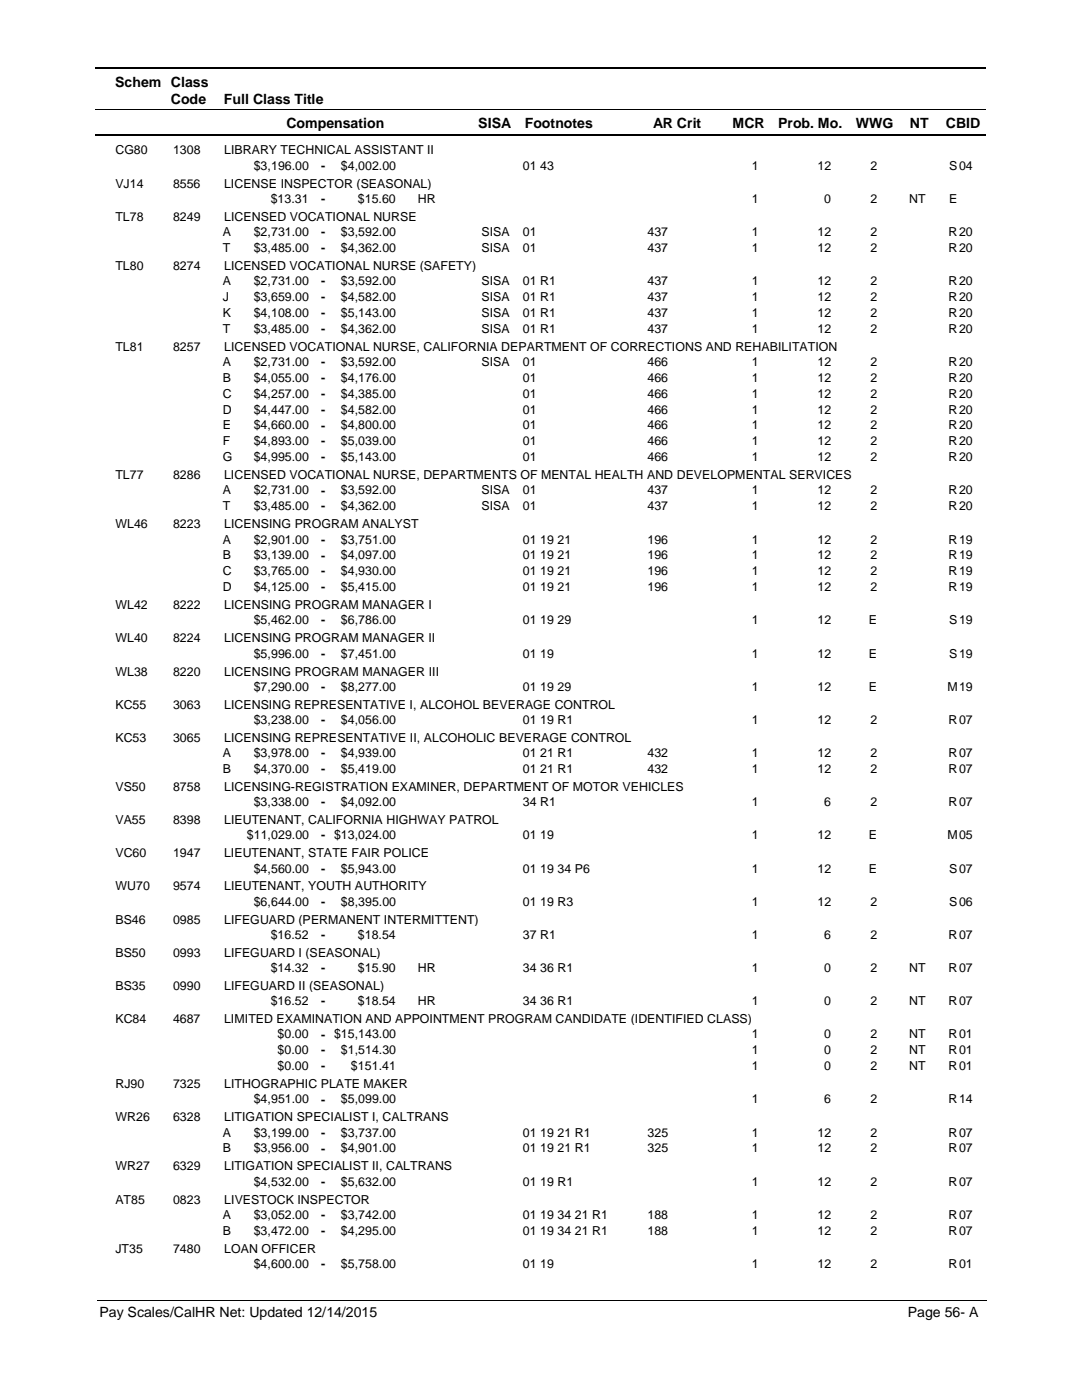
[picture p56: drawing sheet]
<svg xmlns="http://www.w3.org/2000/svg" width="216mm" height="279mm" viewBox="0 0 216 279" stroke-linecap="round" stroke-linejoin="round" font-family="sans-serif">
<defs><g id="words">
<g font-size="2.8">
<text x="23" y="17.3">Schem Class</text>
<text x="34.1" y="20.7">Code</text>
<text x="44.7" y="20.7">Full Class Title</text>
<text x="57.2" y="25.6">Compensation</text>
<text x="95.4" y="25.6">SISA</text>
<text x="104.7" y="25.6">Footnotes</text>
<text x="130.3" y="25.6">AR Crit</text>
<text x="146.2" y="25.6">MCR</text>
<text x="155.3" y="25.6">Prob. Mo.</text>
<text x="170.8" y="25.6">WWG</text>
<text x="181.5" y="25.6">NT</text>
<text x="188.7" y="25.6">CBID</text>
<text x="19.9" y="262.9">Pay Scales/CalHR Net: Updated 12/14/2015</text>
<text x="181.1" y="262.9">Page 56- A</text>
</g>
<g font-size="2.5">
<text x="23" y="30.8">CG80</text>
<text x="34.5" y="30.8">1308</text>
<text x="44.7" y="30.8">LIBRARY TECHNICAL ASSISTANT II</text>
<text x="50.6" y="33.9">$3,196.00</text>
<text x="64.1" y="33.9">-</text>
<text x="68" y="33.9">$4,002.00</text>
<text x="104.3" y="33.9">01 43</text>
<text x="150" y="33.9">1</text>
<text x="163.1" y="33.9">12</text>
<text x="173.7" y="33.9">2</text>
<text x="189.4" y="33.9">S</text>
<text x="191.4" y="33.9">04</text>
<text x="23" y="37.4">VJ14</text>
<text x="34.5" y="37.4">8556</text>
<text x="44.7" y="37.4">LICENSE INSPECTOR (SEASONAL)</text>
<text x="54" y="40.5">$13.31</text>
<text x="64.1" y="40.5">-</text>
<text x="71.4" y="40.5">$15.60</text>
<text x="83.4" y="40.5">HR</text>
<text x="150" y="40.5">1</text>
<text x="164.5" y="40.5">0</text>
<text x="173.7" y="40.5">2</text>
<text x="181.4" y="40.5">NT</text>
<text x="189.4" y="40.5">E</text>
<text x="23" y="44">TL78</text>
<text x="34.5" y="44">8249</text>
<text x="44.5" y="47.1">A</text>
<text x="44.7" y="44">LICENSED VOCATIONAL NURSE</text>
<text x="50.6" y="47.1">$2,731.00</text>
<text x="64.1" y="47.1">-</text>
<text x="68" y="47.1">$3,592.00</text>
<text x="96.1" y="47.1">SISA</text>
<text x="104.3" y="47.1">01</text>
<text x="129.2" y="47.1">437</text>
<text x="150" y="47.1">1</text>
<text x="163.1" y="47.1">12</text>
<text x="173.7" y="47.1">2</text>
<text x="189.3" y="47.1">R</text>
<text x="191.4" y="47.1">20</text>
<text x="23" y="53.9">TL80</text>
<text x="34.5" y="53.9">8274</text>
<text x="44.5" y="50.3">T</text>
<text x="44.7" y="53.9">LICENSED VOCATIONAL NURSE (SAFETY)</text>
<text x="50.6" y="50.3">$3,485.00</text>
<text x="64.1" y="50.3">-</text>
<text x="68" y="50.3">$4,362.00</text>
<text x="96.1" y="50.3">SISA</text>
<text x="104.3" y="50.3">01</text>
<text x="129.2" y="50.3">437</text>
<text x="150" y="50.3">1</text>
<text x="163.1" y="50.3">12</text>
<text x="173.7" y="50.3">2</text>
<text x="189.3" y="50.3">R</text>
<text x="191.4" y="50.3">20</text>
<text x="44.5" y="56.9">A</text>
<text x="50.6" y="56.9">$2,731.00</text>
<text x="64.1" y="56.9">-</text>
<text x="68" y="56.9">$3,592.00</text>
<text x="96.1" y="56.9">SISA</text>
<text x="104.3" y="56.9">01 R1</text>
<text x="129.2" y="56.9">437</text>
<text x="150" y="56.9">1</text>
<text x="163.1" y="56.9">12</text>
<text x="173.7" y="56.9">2</text>
<text x="189.3" y="56.9">R</text>
<text x="191.4" y="56.9">20</text>
<text x="44.5" y="60.1">J</text>
<text x="44.5" y="63.2">K</text>
<text x="50.6" y="60.1">$3,659.00</text>
<text x="50.6" y="63.2">$4,108.00</text>
<text x="64.1" y="60.1">-</text>
<text x="64.1" y="63.3">-</text>
<text x="68" y="60.1">$4,582.00</text>
<text x="68" y="63.2">$5,143.00</text>
<text x="96.1" y="60.1">SISA</text>
<text x="96.1" y="63.2">SISA</text>
<text x="104.3" y="60.1">01 R1</text>
<text x="104.3" y="63.2">01 R1</text>
<text x="129.2" y="60.1">437</text>
<text x="129.2" y="63.2">437</text>
<text x="150" y="60.1">1</text>
<text x="150" y="63.2">1</text>
<text x="163.1" y="60.1">12</text>
<text x="163.1" y="63.2">12</text>
<text x="173.7" y="60.1">2</text>
<text x="173.7" y="63.2">2</text>
<text x="189.3" y="60.1">R</text>
<text x="189.3" y="63.2">R</text>
<text x="191.4" y="60.1">20</text>
<text x="191.4" y="63.2">20</text>
<text x="23" y="70">TL81</text>
<text x="34.5" y="70">8257</text>
<text x="44.5" y="66.4">T</text>
<text x="44.7" y="70">LICENSED VOCATIONAL NURSE, CALIFORNIA DEPARTMENT OF CORRECTIONS AND REHABILITATION</text>
<text x="50.6" y="66.4">$3,485.00</text>
<text x="64.1" y="66.4">-</text>
<text x="68" y="66.4">$4,362.00</text>
<text x="96.1" y="66.4">SISA</text>
<text x="104.3" y="66.4">01 R1</text>
<text x="129.2" y="66.4">437</text>
<text x="150" y="66.4">1</text>
<text x="163.1" y="66.4">12</text>
<text x="173.7" y="66.4">2</text>
<text x="189.3" y="66.4">R</text>
<text x="191.4" y="66.4">20</text>
<text x="44.5" y="76.2">B</text>
<text x="44.5" y="73">A</text>
<text x="50.6" y="73">$2,731.00</text>
<text x="50.6" y="76.2">$4,055.00</text>
<text x="64.1" y="73">-</text>
<text x="64.1" y="76.2">-</text>
<text x="68" y="76.2">$4,176.00</text>
<text x="68" y="73">$3,592.00</text>
<text x="96.1" y="73">SISA</text>
<text x="104.3" y="76.2">01</text>
<text x="104.3" y="73">01</text>
<text x="129.2" y="76.2">466</text>
<text x="129.2" y="73">466</text>
<text x="150" y="73">1</text>
<text x="150" y="76.2">1</text>
<text x="163.1" y="73">12</text>
<text x="163.1" y="76.2">12</text>
<text x="173.7" y="76.2">2</text>
<text x="173.7" y="73">2</text>
<text x="189.3" y="73">R</text>
<text x="189.3" y="76.2">R</text>
<text x="191.4" y="73">20</text>
<text x="191.4" y="76.2">20</text>
<text x="44.5" y="79.4">C</text>
<text x="44.5" y="82.5">D</text>
<text x="50.6" y="79.4">$4,257.00</text>
<text x="50.6" y="82.5">$4,447.00</text>
<text x="64.1" y="79.4">-</text>
<text x="64.1" y="82.6">-</text>
<text x="68" y="79.4">$4,385.00</text>
<text x="68" y="82.5">$4,582.00</text>
<text x="104.3" y="79.4">01</text>
<text x="104.3" y="82.5">01</text>
<text x="129.2" y="79.4">466</text>
<text x="129.2" y="82.5">466</text>
<text x="150" y="82.5">1</text>
<text x="150" y="79.4">1</text>
<text x="163.1" y="79.4">12</text>
<text x="163.1" y="82.5">12</text>
<text x="173.7" y="79.4">2</text>
<text x="173.7" y="82.5">2</text>
<text x="189.3" y="82.5">R</text>
<text x="189.3" y="79.4">R</text>
<text x="191.4" y="79.4">20</text>
<text x="191.4" y="82.5">20</text>
<text x="44.5" y="85.7">E</text>
<text x="44.5" y="88.9">F</text>
<text x="50.6" y="85.7">$4,660.00</text>
<text x="50.6" y="88.9">$4,893.00</text>
<text x="64.1" y="85.7">-</text>
<text x="64.1" y="88.9">-</text>
<text x="68" y="85.7">$4,800.00</text>
<text x="68" y="88.9">$5,039.00</text>
<text x="104.3" y="85.7">01</text>
<text x="104.3" y="88.9">01</text>
<text x="129.2" y="85.7">466</text>
<text x="129.2" y="88.9">466</text>
<text x="150" y="85.7">1</text>
<text x="150" y="88.9">1</text>
<text x="163.1" y="85.7">12</text>
<text x="163.1" y="88.9">12</text>
<text x="173.7" y="85.7">2</text>
<text x="173.7" y="88.9">2</text>
<text x="189.3" y="85.7">R</text>
<text x="189.3" y="88.9">R</text>
<text x="191.4" y="85.7">20</text>
<text x="191.4" y="88.9">20</text>
<text x="23" y="95.6">TL77</text>
<text x="34.5" y="95.6">8286</text>
<text x="44.5" y="92.1">G</text>
<text x="44.7" y="95.6">LICENSED VOCATIONAL NURSE, DEPARTMENTS OF MENTAL HEALTH AND DEVELOPMENTAL SERVICES</text>
<text x="50.6" y="92.1">$4,995.00</text>
<text x="64.1" y="92.1">-</text>
<text x="68" y="92.1">$5,143.00</text>
<text x="104.3" y="92.1">01</text>
<text x="129.2" y="92.1">466</text>
<text x="150" y="92.1">1</text>
<text x="163.1" y="92.1">12</text>
<text x="173.7" y="92.1">2</text>
<text x="189.3" y="92.1">R</text>
<text x="191.4" y="92.1">20</text>
<text x="44.5" y="101.9">T</text>
<text x="44.5" y="98.7">A</text>
<text x="50.6" y="98.7">$2,731.00</text>
<text x="50.6" y="101.9">$3,485.00</text>
<text x="64.1" y="98.7">-</text>
<text x="64.1" y="101.9">-</text>
<text x="68" y="98.7">$3,592.00</text>
<text x="68" y="101.9">$4,362.00</text>
<text x="96.1" y="98.7">SISA</text>
<text x="96.1" y="101.9">SISA</text>
<text x="104.3" y="98.7">01</text>
<text x="104.3" y="101.9">01</text>
<text x="129.2" y="98.7">437</text>
<text x="129.2" y="101.9">437</text>
<text x="150" y="98.7">1</text>
<text x="150" y="101.9">1</text>
<text x="163.1" y="98.7">12</text>
<text x="163.1" y="101.9">12</text>
<text x="173.7" y="98.7">2</text>
<text x="173.7" y="101.9">2</text>
<text x="189.3" y="98.7">R</text>
<text x="189.3" y="101.9">R</text>
<text x="191.4" y="98.7">20</text>
<text x="191.4" y="101.9">20</text>
<text x="23" y="105.4">WL46</text>
<text x="34.5" y="105.4">8223</text>
<text x="44.7" y="105.4">LICENSING PROGRAM ANALYST</text>
<text x="44.5" y="108.5">A</text>
<text x="44.5" y="111.6">B</text>
<text x="50.6" y="108.5">$2,901.00</text>
<text x="50.6" y="111.6">$3,139.00</text>
<text x="64.1" y="108.5">-</text>
<text x="64.1" y="111.7">-</text>
<text x="68" y="108.5">$3,751.00</text>
<text x="68" y="111.6">$4,097.00</text>
<text x="104.3" y="108.5">01 19 21</text>
<text x="104.3" y="111.6">01 19 21</text>
<text x="129.2" y="108.5">196</text>
<text x="129.2" y="111.6">196</text>
<text x="150" y="111.6">1</text>
<text x="150" y="108.5">1</text>
<text x="163.1" y="108.5">12</text>
<text x="163.1" y="111.6">12</text>
<text x="173.7" y="108.5">2</text>
<text x="173.7" y="111.6">2</text>
<text x="189.3" y="111.6">R</text>
<text x="189.3" y="108.5">R</text>
<text x="191.4" y="108.5">19</text>
<text x="191.4" y="111.6">19</text>
<text x="44.5" y="114.8">C</text>
<text x="44.5" y="118">D</text>
<text x="50.6" y="114.8">$3,765.00</text>
<text x="50.6" y="118">$4,125.00</text>
<text x="64.1" y="114.9">-</text>
<text x="64.1" y="118">-</text>
<text x="68" y="114.8">$4,930.00</text>
<text x="68" y="118">$5,415.00</text>
<text x="104.3" y="114.8">01 19 21</text>
<text x="104.3" y="118">01 19 21</text>
<text x="129.2" y="114.8">196</text>
<text x="129.2" y="118">196</text>
<text x="150" y="114.8">1</text>
<text x="150" y="118">1</text>
<text x="163.1" y="114.8">12</text>
<text x="163.1" y="118">12</text>
<text x="173.7" y="114.8">2</text>
<text x="173.7" y="118">2</text>
<text x="189.3" y="114.8">R</text>
<text x="189.3" y="118">R</text>
<text x="191.4" y="114.8">19</text>
<text x="191.4" y="118">19</text>
<text x="23" y="121.6">WL42</text>
<text x="34.5" y="121.6">8222</text>
<text x="44.7" y="121.6">LICENSING PROGRAM MANAGER I</text>
<text x="50.6" y="124.6">$5,462.00</text>
<text x="64.1" y="124.6">-</text>
<text x="68" y="124.6">$6,786.00</text>
<text x="104.3" y="124.6">01 19 29</text>
<text x="150" y="124.6">1</text>
<text x="163.1" y="124.6">12</text>
<text x="173.4" y="124.6">E</text>
<text x="189.4" y="124.6">S</text>
<text x="191.4" y="124.6">19</text>
<text x="23" y="128.2">WL40</text>
<text x="34.5" y="128.2">8224</text>
<text x="44.7" y="128.2">LICENSING PROGRAM MANAGER II</text>
<text x="50.6" y="131.2">$5,996.00</text>
<text x="64.1" y="131.3">-</text>
<text x="68" y="131.2">$7,451.00</text>
<text x="104.3" y="131.2">01 19</text>
<text x="150" y="131.2">1</text>
<text x="163.1" y="131.2">12</text>
<text x="173.4" y="131.2">E</text>
<text x="189.4" y="131.2">S</text>
<text x="191.4" y="131.2">19</text>
<text x="23" y="134.8">WL38</text>
<text x="34.5" y="134.8">8220</text>
<text x="44.7" y="134.8">LICENSING PROGRAM MANAGER III</text>
<text x="50.6" y="137.9">$7,290.00</text>
<text x="64.1" y="137.9">-</text>
<text x="68" y="137.9">$8,277.00</text>
<text x="104.3" y="137.9">01 19 29</text>
<text x="150" y="137.9">1</text>
<text x="163.1" y="137.9">12</text>
<text x="173.4" y="137.9">E</text>
<text x="189.1" y="137.9">M</text>
<text x="191.4" y="137.9">19</text>
<text x="23" y="141.4">KC55</text>
<text x="34.5" y="141.4">3063</text>
<text x="44.7" y="141.4">LICENSING REPRESENTATIVE I, ALCOHOL BEVERAGE CONTROL</text>
<text x="23" y="148">KC53</text>
<text x="34.5" y="148">3065</text>
<text x="44.7" y="148">LICENSING REPRESENTATIVE II, ALCOHOLIC BEVERAGE CONTROL</text>
<text x="50.6" y="144.5">$3,238.00</text>
<text x="64.1" y="144.5">-</text>
<text x="68" y="144.5">$4,056.00</text>
<text x="104.3" y="144.5">01 19 R1</text>
<text x="150" y="144.5">1</text>
<text x="163.1" y="144.5">12</text>
<text x="173.7" y="144.5">2</text>
<text x="189.3" y="144.5">R</text>
<text x="191.4" y="144.5">07</text>
<text x="44.5" y="151.1">A</text>
<text x="44.5" y="154.3">B</text>
<text x="50.6" y="151.1">$3,978.00</text>
<text x="50.6" y="154.3">$4,370.00</text>
<text x="64.1" y="151.1">-</text>
<text x="64.1" y="154.3">-</text>
<text x="68" y="151.1">$4,939.00</text>
<text x="68" y="154.3">$5,419.00</text>
<text x="104.3" y="151.1">01 21 R1</text>
<text x="104.3" y="154.3">01 21 R1</text>
<text x="129.2" y="151.1">432</text>
<text x="129.2" y="154.3">432</text>
<text x="150" y="151.1">1</text>
<text x="150" y="154.3">1</text>
<text x="163.1" y="151.1">12</text>
<text x="163.1" y="154.3">12</text>
<text x="173.7" y="151.1">2</text>
<text x="173.7" y="154.3">2</text>
<text x="189.3" y="151.1">R</text>
<text x="189.3" y="154.3">R</text>
<text x="191.4" y="151.1">07</text>
<text x="191.4" y="154.3">07</text>
<text x="23" y="157.8">VS50</text>
<text x="34.5" y="157.8">8758</text>
<text x="44.7" y="157.8">LICENSING-REGISTRATION EXAMINER, DEPARTMENT OF MOTOR VEHICLES</text>
<text x="50.6" y="160.9">$3,338.00</text>
<text x="64.1" y="160.9">-</text>
<text x="68" y="160.9">$4,092.00</text>
<text x="104.3" y="160.9">34 R1</text>
<text x="150" y="160.9">1</text>
<text x="164.5" y="160.9">6</text>
<text x="173.7" y="160.9">2</text>
<text x="189.3" y="160.9">R</text>
<text x="191.4" y="160.9">07</text>
<text x="23" y="164.5">VA55</text>
<text x="34.5" y="164.5">8398</text>
<text x="44.7" y="164.5">LIEUTENANT, CALIFORNIA HIGHWAY PATROL</text>
<text x="49.3" y="167.5">$11,029.00</text>
<text x="64.1" y="167.5">- $13,024.00</text>
<text x="104.3" y="167.5">01 19</text>
<text x="150" y="167.5">1</text>
<text x="163.1" y="167.5">12</text>
<text x="173.4" y="167.5">E</text>
<text x="189.1" y="167.5">M</text>
<text x="191.4" y="167.5">05</text>
<text x="23" y="171.1">VC60</text>
<text x="34.5" y="171.1">1947</text>
<text x="44.7" y="171.1">LIEUTENANT, STATE FAIR POLICE</text>
<text x="23" y="177.7">WU70</text>
<text x="34.5" y="177.7">9574</text>
<text x="44.7" y="177.7">LIEUTENANT, YOUTH AUTHORITY</text>
<text x="50.6" y="174.1">$4,560.00</text>
<text x="64.1" y="174.2">-</text>
<text x="68" y="174.1">$5,943.00</text>
<text x="104.3" y="174.1">01 19 34 P6</text>
<text x="150" y="174.1">1</text>
<text x="163.1" y="174.1">12</text>
<text x="173.4" y="174.1">E</text>
<text x="189.4" y="174.1">S</text>
<text x="191.4" y="174.1">07</text>
<text x="23" y="184.3">BS46</text>
<text x="34.5" y="184.3">0985</text>
<text x="44.7" y="184.3">LIFEGUARD (PERMANENT INTERMITTENT)</text>
<text x="50.6" y="180.8">$6,644.00</text>
<text x="64.1" y="180.8">-</text>
<text x="68" y="180.8">$8,395.00</text>
<text x="104.3" y="180.8">01 19 R3</text>
<text x="150" y="180.8">1</text>
<text x="163.1" y="180.8">12</text>
<text x="173.7" y="180.8">2</text>
<text x="189.4" y="180.8">S</text>
<text x="191.4" y="180.8">06</text>
<text x="23" y="190.9">BS50</text>
<text x="34.5" y="190.9">0993</text>
<text x="44.7" y="190.9">LIFEGUARD I (SEASONAL)</text>
<text x="54" y="187.4">$16.52</text>
<text x="64.1" y="187.4">-</text>
<text x="71.4" y="187.4">$18.54</text>
<text x="104.3" y="187.4">37 R1</text>
<text x="150" y="187.4">1</text>
<text x="164.5" y="187.4">6</text>
<text x="173.7" y="187.4">2</text>
<text x="189.3" y="187.4">R</text>
<text x="191.4" y="187.4">07</text>
<text x="23" y="197.6">BS35</text>
<text x="34.5" y="197.6">0990</text>
<text x="44.7" y="197.6">LIFEGUARD II (SEASONAL)</text>
<text x="54" y="194">$14.32</text>
<text x="64.1" y="194">-</text>
<text x="71.4" y="194">$15.90</text>
<text x="83.4" y="194">HR</text>
<text x="104.3" y="194">34 36 R1</text>
<text x="150" y="194">1</text>
<text x="164.5" y="194">0</text>
<text x="173.7" y="194">2</text>
<text x="181.4" y="194">NT</text>
<text x="189.3" y="194">R</text>
<text x="191.4" y="194">07</text>
<text x="54" y="200.6">$16.52</text>
<text x="64.1" y="200.7">-</text>
<text x="71.4" y="200.6">$18.54</text>
<text x="83.4" y="200.6">HR</text>
<text x="104.3" y="200.6">34 36 R1</text>
<text x="150" y="200.6">1</text>
<text x="164.5" y="200.6">0</text>
<text x="173.7" y="200.6">2</text>
<text x="181.4" y="200.6">NT</text>
<text x="189.3" y="200.6">R</text>
<text x="191.4" y="200.6">07</text>
<text x="23" y="204.2">KC84</text>
<text x="34.5" y="204.2">4687</text>
<text x="44.7" y="204.2">LIMITED EXAMINATION AND APPOINTMENT PROGRAM CANDIDATE (IDENTIFIED CLASS)</text>
<text x="55.4" y="207.2">$0.00</text>
<text x="64.1" y="207.3">- $15,143.00</text>
<text x="150" y="207.2">1</text>
<text x="164.5" y="207.2">0</text>
<text x="173.7" y="207.2">2</text>
<text x="181.4" y="207.2">NT</text>
<text x="189.3" y="207.2">R</text>
<text x="191.4" y="207.2">01</text>
<text x="55.4" y="210.4">$0.00</text>
<text x="55.4" y="213.6">$0.00</text>
<text x="64.1" y="210.4">-</text>
<text x="64.1" y="213.6">-</text>
<text x="68" y="210.4">$1,514.30</text>
<text x="70" y="213.6">$151.41</text>
<text x="150" y="213.6">1</text>
<text x="150" y="210.4">1</text>
<text x="164.5" y="210.4">0</text>
<text x="164.5" y="213.6">0</text>
<text x="173.7" y="210.4">2</text>
<text x="173.7" y="213.6">2</text>
<text x="181.4" y="210.4">NT</text>
<text x="181.4" y="213.6">NT</text>
<text x="189.3" y="213.6">R</text>
<text x="189.3" y="210.4">R</text>
<text x="191.4" y="210.4">01</text>
<text x="191.4" y="213.6">01</text>
<text x="23" y="217.1">RJ90</text>
<text x="34.5" y="217.1">7325</text>
<text x="44.7" y="217.1">LITHOGRAPHIC PLATE MAKER</text>
<text x="50.6" y="220.2">$4,951.00</text>
<text x="64.1" y="220.2">-</text>
<text x="68" y="220.2">$5,099.00</text>
<text x="150" y="220.2">1</text>
<text x="164.5" y="220.2">6</text>
<text x="173.7" y="220.2">2</text>
<text x="189.3" y="220.2">R</text>
<text x="191.4" y="220.2">14</text>
<text x="23" y="223.8">WR26</text>
<text x="34.5" y="223.8">6328</text>
<text x="44.5" y="226.8">A</text>
<text x="44.7" y="223.8">LITIGATION SPECIALIST I, CALTRANS</text>
<text x="50.6" y="226.8">$3,199.00</text>
<text x="64.1" y="226.9">-</text>
<text x="68" y="226.8">$3,737.00</text>
<text x="104.3" y="226.8">01 19 21 R1</text>
<text x="129.2" y="226.8">325</text>
<text x="150" y="226.8">1</text>
<text x="163.1" y="226.8">12</text>
<text x="173.7" y="226.8">2</text>
<text x="189.3" y="226.8">R</text>
<text x="191.4" y="226.8">07</text>
<text x="23" y="233.6">WR27</text>
<text x="34.5" y="233.6">6329</text>
<text x="44.5" y="230">B</text>
<text x="44.7" y="233.6">LITIGATION SPECIALIST II, CALTRANS</text>
<text x="50.6" y="230">$3,956.00</text>
<text x="64.1" y="230">-</text>
<text x="68" y="230">$4,901.00</text>
<text x="104.3" y="230">01 19 21 R1</text>
<text x="129.2" y="230">325</text>
<text x="150" y="230">1</text>
<text x="163.1" y="230">12</text>
<text x="173.7" y="230">2</text>
<text x="189.3" y="230">R</text>
<text x="191.4" y="230">07</text>
<text x="50.6" y="236.6">$4,532.00</text>
<text x="64.1" y="236.6">-</text>
<text x="68" y="236.6">$5,632.00</text>
<text x="104.3" y="236.6">01 19 R1</text>
<text x="150" y="236.6">1</text>
<text x="163.1" y="236.6">12</text>
<text x="173.7" y="236.6">2</text>
<text x="189.3" y="236.6">R</text>
<text x="191.4" y="236.6">07</text>
<text x="23" y="240.2">AT85</text>
<text x="34.5" y="240.2">0823</text>
<text x="44.5" y="243.3">A</text>
<text x="44.7" y="240.2">LIVESTOCK INSPECTOR</text>
<text x="50.6" y="243.3">$3,052.00</text>
<text x="64.1" y="243.3">-</text>
<text x="68" y="243.3">$3,742.00</text>
<text x="104.3" y="243.3">01 19 34 21 R1</text>
<text x="129.2" y="243.3">188</text>
<text x="150" y="243.3">1</text>
<text x="163.1" y="243.3">12</text>
<text x="173.7" y="243.3">2</text>
<text x="189.3" y="243.3">R</text>
<text x="191.4" y="243.3">07</text>
<text x="23" y="250">JT35</text>
<text x="34.5" y="250">7480</text>
<text x="44.5" y="246.4">B</text>
<text x="44.7" y="250">LOAN OFFICER</text>
<text x="50.6" y="246.4">$3,472.00</text>
<text x="64.1" y="246.5">-</text>
<text x="68" y="246.4">$4,295.00</text>
<text x="104.3" y="246.4">01 19 34 21 R1</text>
<text x="129.2" y="246.4">188</text>
<text x="150" y="246.4">1</text>
<text x="163.1" y="246.4">12</text>
<text x="173.7" y="246.4">2</text>
<text x="189.3" y="246.4">R</text>
<text x="191.4" y="246.4">07</text>
<text x="50.6" y="253">$4,600.00</text>
<text x="64.1" y="253.1">-</text>
<text x="68" y="253">$5,758.00</text>
<text x="104.3" y="253">01 19</text>
<text x="150" y="253">1</text>
<text x="163.1" y="253">12</text>
<text x="173.7" y="253">2</text>
<text x="189.3" y="253">R</text>
<text x="191.4" y="253">01</text>
</g>
</g></defs>
<path d="M19 13.5h177.8M19 27h177.8" fill="none" stroke="#000" stroke-width=".36"/>
<path d="M19 21.8h177.8" fill="none" stroke="#000" stroke-width=".2"/>
<g fill="#fff">
<path d="M46.9 31.2h16.3v3h-16.3z"/>
<path d="M191 31.2h4.2v3h-4.2z"/>
<path d="M46.9 37.8h16.3v3h-16.3z"/>
<path d="M191 37.8h4.2v3h-4.2z"/>
<path d="M46.9 44.5h16.3v3h-16.3z"/>
<path d="M191 44.5h4.2v3h-4.2z"/>
<path d="M46.9 47.6h16.3v3h-16.3z"/>
<path d="M191 47.6h4.2v3h-4.2z"/>
<path d="M46.9 54.3h16.3v3h-16.3z"/>
<path d="M191 54.3h4.2v3h-4.2z"/>
<path d="M46.9 57.4h16.3v3h-16.3z"/>
<path d="M191 57.4h4.2v3h-4.2z"/>
<path d="M46.9 60.6h16.3v3h-16.3z"/>
<path d="M191 60.6h4.2v3h-4.2z"/>
<path d="M46.9 63.8h16.3v3h-16.3z"/>
<path d="M191 63.8h4.2v3h-4.2z"/>
<path d="M46.9 70.4h16.3v3h-16.3z"/>
<path d="M191 70.4h4.2v3h-4.2z"/>
<path d="M46.9 73.6h16.3v2.9h-16.3z"/>
<path d="M191 73.6h4.2v2.9h-4.2z"/>
<path d="M46.9 76.8h16.3v2.9h-16.3z"/>
<path d="M191 76.8h4.2v2.9h-4.2z"/>
<path d="M46.9 79.9h16.3v3h-16.3z"/>
<path d="M191 79.9h4.2v3h-4.2z"/>
<path d="M46.9 83.1h16.3v3h-16.3z"/>
<path d="M191 83.1h4.2v3h-4.2z"/>
<path d="M46.9 86.3h16.3v2.9h-16.3z"/>
<path d="M191 86.3h4.2v2.9h-4.2z"/>
<path d="M46.9 89.4h16.3v3h-16.3z"/>
<path d="M191 89.4h4.2v3h-4.2z"/>
<path d="M46.9 96.1h16.3v2.9h-16.3z"/>
<path d="M191 96.1h4.2v2.9h-4.2z"/>
<path d="M46.9 99.2h16.3v3h-16.3z"/>
<path d="M191 99.2h4.2v3h-4.2z"/>
<path d="M46.9 105.9h16.3v2.9h-16.3z"/>
<path d="M191 105.9h4.2v2.9h-4.2z"/>
<path d="M46.9 109h16.3v3h-16.3z"/>
<path d="M191 109h4.2v3h-4.2z"/>
<path d="M46.9 112.2h16.3v3h-16.3z"/>
<path d="M191 112.2h4.2v3h-4.2z"/>
<path d="M46.9 115.4h16.3v2.9h-16.3z"/>
<path d="M191 115.4h4.2v2.9h-4.2z"/>
<path d="M46.9 122h16.3v2.9h-16.3z"/>
<path d="M191 122h4.2v2.9h-4.2z"/>
<path d="M46.9 128.6h16.3v3h-16.3z"/>
<path d="M191 128.6h4.2v3h-4.2z"/>
<path d="M46.9 135.2h16.3v3h-16.3z"/>
<path d="M191 135.2h4.2v3h-4.2z"/>
<path d="M46.9 141.8h16.3v3h-16.3z"/>
<path d="M191 141.8h4.2v3h-4.2z"/>
<path d="M46.9 148.5h16.3v2.9h-16.3z"/>
<path d="M191 148.5h4.2v2.9h-4.2z"/>
<path d="M46.9 151.6h16.3v3h-16.3z"/>
<path d="M191 151.6h4.2v3h-4.2z"/>
<path d="M46.9 158.3h16.3v2.9h-16.3z"/>
<path d="M191 158.3h4.2v2.9h-4.2z"/>
<path d="M46.9 164.9h16.3v3h-16.3z"/>
<path d="M191 164.9h4.2v3h-4.2z"/>
<path d="M46.9 171.5h16.3v3h-16.3z"/>
<path d="M191 171.5h4.2v3h-4.2z"/>
<path d="M46.9 178.1h16.3v3h-16.3z"/>
<path d="M191 178.1h4.2v3h-4.2z"/>
<path d="M46.9 184.7h16.3v3h-16.3z"/>
<path d="M191 184.7h4.2v3h-4.2z"/>
<path d="M46.9 191.4h16.3v3h-16.3z"/>
<path d="M191 191.4h4.2v3h-4.2z"/>
<path d="M46.9 198h16.3v3h-16.3z"/>
<path d="M191 198h4.2v3h-4.2z"/>
<path d="M46.9 204.6h16.3v3h-16.3z"/>
<path d="M191 204.6h4.2v3h-4.2z"/>
<path d="M46.9 207.8h16.3v3h-16.3z"/>
<path d="M191 207.8h4.2v3h-4.2z"/>
<path d="M46.9 210.9h16.3v3h-16.3z"/>
<path d="M191 210.9h4.2v3h-4.2z"/>
<path d="M46.9 217.6h16.3v3h-16.3z"/>
<path d="M191 217.6h4.2v3h-4.2z"/>
<path d="M46.9 224.2h16.3v3h-16.3z"/>
<path d="M191 224.2h4.2v3h-4.2z"/>
<path d="M46.9 227.4h16.3v3h-16.3z"/>
<path d="M191 227.4h4.2v3h-4.2z"/>
<path d="M46.9 234h16.3v3h-16.3z"/>
<path d="M191 234h4.2v3h-4.2z"/>
<path d="M46.9 240.6h16.3v3h-16.3z"/>
<path d="M191 240.6h4.2v3h-4.2z"/>
<path d="M46.9 243.8h16.3v3h-16.3z"/>
<path d="M191 243.8h4.2v3h-4.2z"/>
<path d="M46.9 250.4h16.3v3h-16.3z"/>
<path d="M191 250.4h4.2v3h-4.2z"/>
</g>
<path d="M19.4 259.6h177.4" fill="none" stroke="#000" stroke-width=".2"/>
<use href="#words"/>
</svg>
